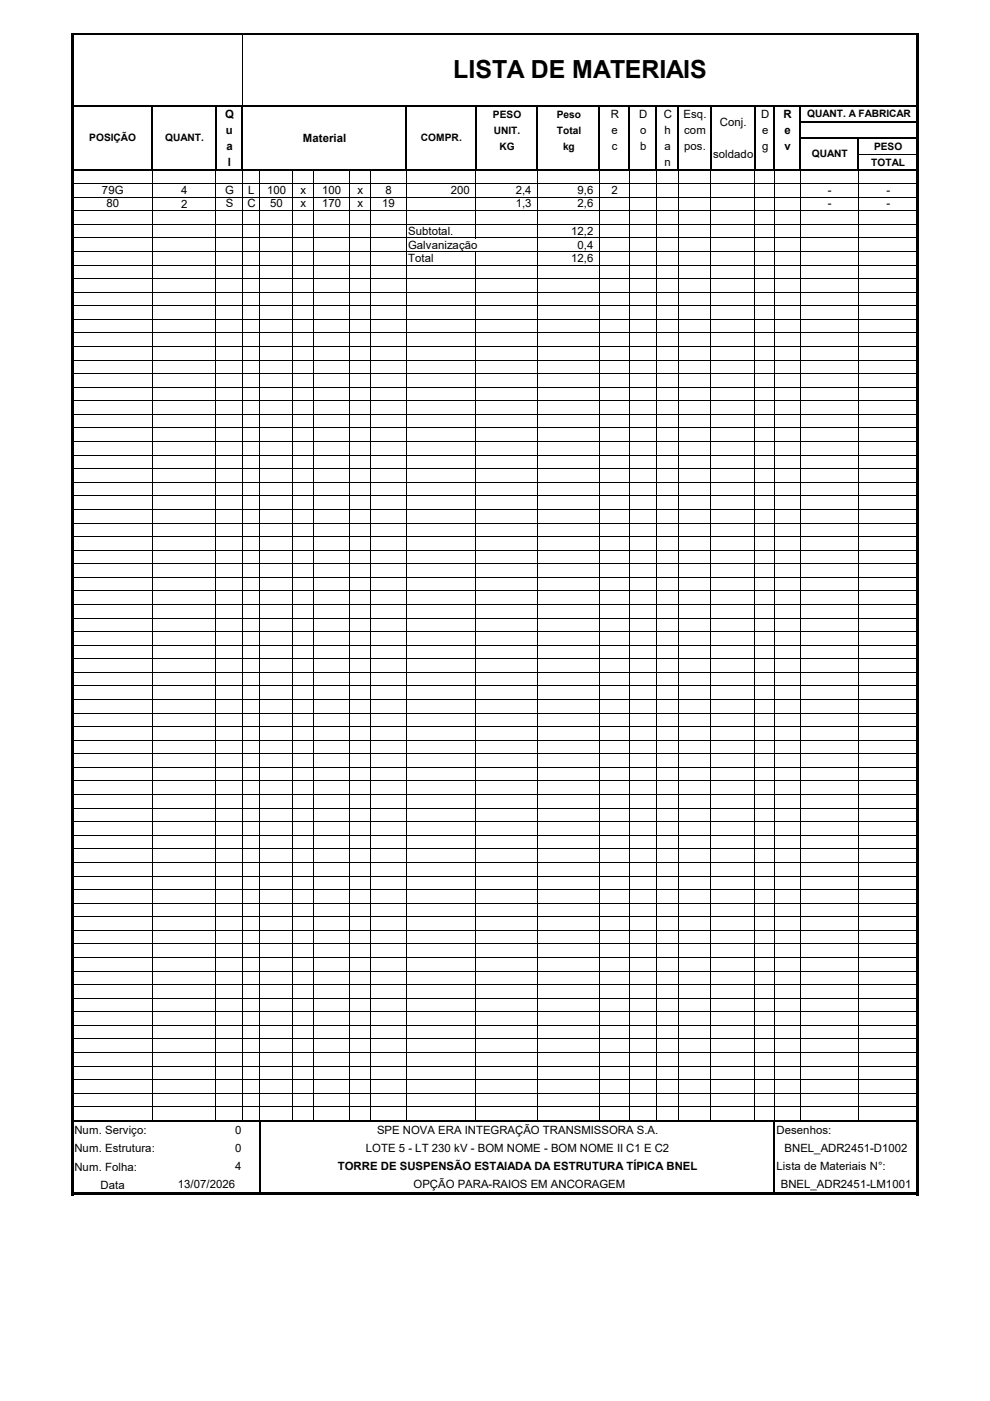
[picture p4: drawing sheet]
<svg xmlns="http://www.w3.org/2000/svg" width="210mm" height="297mm" viewBox="0 0 210 297" stroke-linecap="round" stroke-linejoin="round" font-family="sans-serif">
<defs><g id="words">
<text font-size="5.3" x="96.1" y="16.6">LISTA DE MATERIAIS</text>
<g font-size="2.4">
<text x="47.8" y="25.1">Q</text>
<text x="47.9" y="28.4">u</text>
<text x="129.5" y="25.1">R</text>
<text x="129.7" y="28.4">e</text>
<text x="135.6" y="25.1">D</text>
<text x="135.8" y="28.4">o</text>
<text x="140.8" y="25.1">C</text>
<text x="141" y="28.4">h</text>
<text x="145" y="25.1">Esq.</text>
<text x="145.1" y="28.4">com</text>
<text x="152.7" y="26.6">Conj.</text>
<text x="161.4" y="25.1">D</text>
<text x="161.6" y="28.4">e</text>
<text x="166.2" y="25.1">R</text>
<text x="166.4" y="28.4">e</text>
<text x="48" y="31.8">a</text>
<text x="48.3" y="35.2">l</text>
<text x="64.2" y="30.1">Material</text>
<text x="129.8" y="31.8">c</text>
<text x="135.8" y="31.8">b</text>
<text x="141" y="31.8">a</text>
<text x="141" y="35.2">n</text>
<text x="145.1" y="31.8">pos.</text>
<text x="151.3" y="33.4">soldado</text>
<text x="161.6" y="31.8">g</text>
<text x="166.4" y="31.8">v</text>
<text x="21.6" y="41.1">79G</text>
<text x="38.4" y="41.2">4</text>
<text x="47.8" y="41.1">G</text>
<text x="52.7" y="41.1">L</text>
<text x="56.6" y="41.1">100</text>
<text x="63.8" y="41.1">x</text>
<text x="68.3" y="41.1">100</text>
<text x="75.8" y="41.1">x</text>
<text x="81.7" y="41.1">8</text>
<text x="95.6" y="41.1">200</text>
<text x="109.4" y="41.1">2,4</text>
<text x="122.5" y="41.1">9,6</text>
<text x="129.7" y="41.1">2</text>
<text x="175.6" y="41.1">-</text>
<text x="188" y="41.1">-</text>
<text x="22.6" y="44">80</text>
<text x="38.4" y="44.1">2</text>
<text x="47.9" y="44">S</text>
<text x="52.5" y="44">C</text>
<text x="57.3" y="44">50</text>
<text x="63.8" y="44">x</text>
<text x="68.3" y="44">170</text>
<text x="75.8" y="44">x</text>
<text x="81.1" y="44">19</text>
<text x="109.4" y="44">1,3</text>
<text x="122.5" y="44">2,6</text>
<text x="175.6" y="44">-</text>
<text x="188" y="44">-</text>
<text x="86.6" y="49.9">Subtotal.</text>
<text x="86.6" y="52.7">Galvanização</text>
<text x="121.2" y="49.9">12,2</text>
<text x="122.5" y="52.7">0,4</text>
<text x="86.6" y="55.6">Total</text>
<text x="121.2" y="55.6">12,6</text>
<text x="15.8" y="240.4">Num. Serviço:</text>
<text x="15.8" y="244.3">Num. Estrutura:</text>
<text x="49.9" y="244.3">0</text>
<text x="49.9" y="240.4">0</text>
<text x="77.6" y="244.3">LOTE 5 - LT 230 kV - BOM NOME - BOM NOME II C1 E C2</text>
<text x="80" y="240.4">SPE NOVA ERA INTEGRAÇÃO TRANSMISSORA S.A.</text>
<text x="164.7" y="240.4">Desenhos:</text>
<text x="166.4" y="244.3">BNEL_ADR2451-D1002</text>
<text x="15.8" y="248.2">Num. Folha:</text>
<text x="37.7" y="252">13/07/2026</text>
<text x="49.9" y="248.1">4</text>
<text x="71.7" y="248.1">TORRE DE SUSPENSÃO ESTAIADA DA ESTRUTURA TÍPICA BNEL</text>
<text x="87.7" y="252">OPÇÃO PARA-RAIOS EM ANCORAGEM</text>
<text x="164.7" y="248.1">Lista de Materiais N°:</text>
<text x="165.6" y="252">BNEL_ADR2451-LM1001</text>
<text x="21.3" y="252.1">Data</text>
</g>
<g font-size="2.2">
<text x="18.9" y="30">POSIÇÃO</text>
<text x="35" y="30">QUANT.</text>
<text x="89.3" y="30">COMPR.</text>
<text x="104.6" y="25">PESO</text>
<text x="104.7" y="28.4">UNIT.</text>
<text x="118.1" y="28.4">Total</text>
<text x="118.1" y="25">Peso</text>
<text x="171.2" y="24.9">QUANT. A FABRICAR</text>
<text x="105.9" y="31.7">KG</text>
<text x="119.4" y="31.7">kg</text>
<text x="172.2" y="33.4">QUANT</text>
<text x="184.8" y="35.1">TOTAL</text>
<text x="185.4" y="31.7">PESO</text>
</g>
</g></defs>
<g fill="none" stroke="#000" stroke-width=".21">
<path d="M51.4 7.4v14.9M15.7 38.9h178.5M32.3 36.2v201.3M45.8 36.2v201.3M51.4 36.2v201.3M55.1 36.2v201.3M62 36.2v201.3M66.5 36.2v201.3M74.1 36.2v201.3M78.5 36.2v201.3M86.1 36.2v201.3M100.9 36.2v14.3"/>
<path d="M114 36.2v201.3M127.1 36.2v201.3M133.5 36.2v201.3M139.2 36.2v201.3M143.9 36.2v201.3M150.8 36.2v201.3M160.1 36.2v201.3M164.3 36.2v201.3M169.7 36.2v201.3M182.1 36.2v201.3M182.3 32.7h11.9M15.7 41.8h178.5"/>
<path d="M15.7 44.7h178.5M15.7 47.6h178.5M15.7 50.4h178.5M15.7 53.3h178.5M15.7 56.2h178.5M15.7 59.1h178.5M100.9 53.4v184.1M15.7 62h178.5M15.7 64.8h178.5M15.7 67.7h178.5M15.7 70.6h178.5M15.7 73.5h178.5"/>
<path d="M15.7 76.3h178.5M15.7 79.2h178.5M15.7 82.1h178.5M15.7 85h178.5M15.7 87.9h178.5M15.7 90.7h178.5M15.7 93.6h178.5M15.7 96.5h178.5M15.7 99.4h178.5M15.7 102.3h178.5M15.7 105.1h178.5M15.7 108h178.5"/>
<path d="M15.7 110.9h178.5M15.7 113.8h178.5M15.7 116.6h178.5M15.7 119.5h178.5M15.7 122.4h178.5M15.7 125.3h178.5M15.7 128.2h178.5M15.7 131h178.5M15.7 133.9h178.5M15.7 136.8h178.5M15.7 139.7h178.5M15.7 142.6h178.5"/>
<path d="M15.7 145.4h178.5M15.7 148.3h178.5M15.7 151.2h178.5M15.7 154.1h178.5M15.7 157h178.5M15.7 159.8h178.5M15.7 162.7h178.5M15.7 165.6h178.5M15.7 168.5h178.5M15.7 171.3h178.5M15.7 174.2h178.5M15.7 177.1h178.5"/>
<path d="M15.7 180h178.5M15.7 182.9h178.5M15.7 185.7h178.5M15.7 188.6h178.5M15.7 191.5h178.5M15.7 194.4h178.5M15.7 197.3h178.5M15.7 200.1h178.5M15.7 203h178.5M15.7 205.9h178.5M15.7 208.8h178.5M15.7 211.6h178.5"/>
<path d="M15.7 214.5h178.5M15.7 217.4h178.5M15.7 220.3h178.5M15.7 223.2h178.5M15.7 226h178.5M15.7 228.9h178.5M15.7 231.8h178.5M15.7 234.7h178.5"/>
</g>
<g fill="none" stroke="#000" stroke-width=".42">
<path d="M15.7 7.2h179.1M15.7 22.5h178.5M15.7 36h178.5M32.3 22.7v13.5M45.8 22.7v13.5M51.4 22.7v13.5M86.1 22.7v13.5M100.9 22.7v13.5M114 22.7v13.5M127.1 22.7v13.5M133.4 22.7v13.5M139.2 22.7v13.5"/>
<path d="M143.9 22.7v13.5M150.7 22.7v13.5M160.1 22.7v13.5M164.3 22.7v13.5M169.7 22.7v13.5M169.9 25.9h24.3M169.9 29.3h24.3M182.1 29.5v6.7M15.7 237.7h178.5M55.1 237.9v14.9M164.3 237.9v14.9"/>
</g>
<path d="M15 7h.7v134.3h-.7zM194.2 7.4h.6v133.9h-.6zM15 141.3h.7v112.1h-.7zM15.7 252.8h179.1v.6h-179.1zM194.2 141.3h.6v112.1h-.6z" fill="#000"/>
<use href="#words"/>
</svg>
